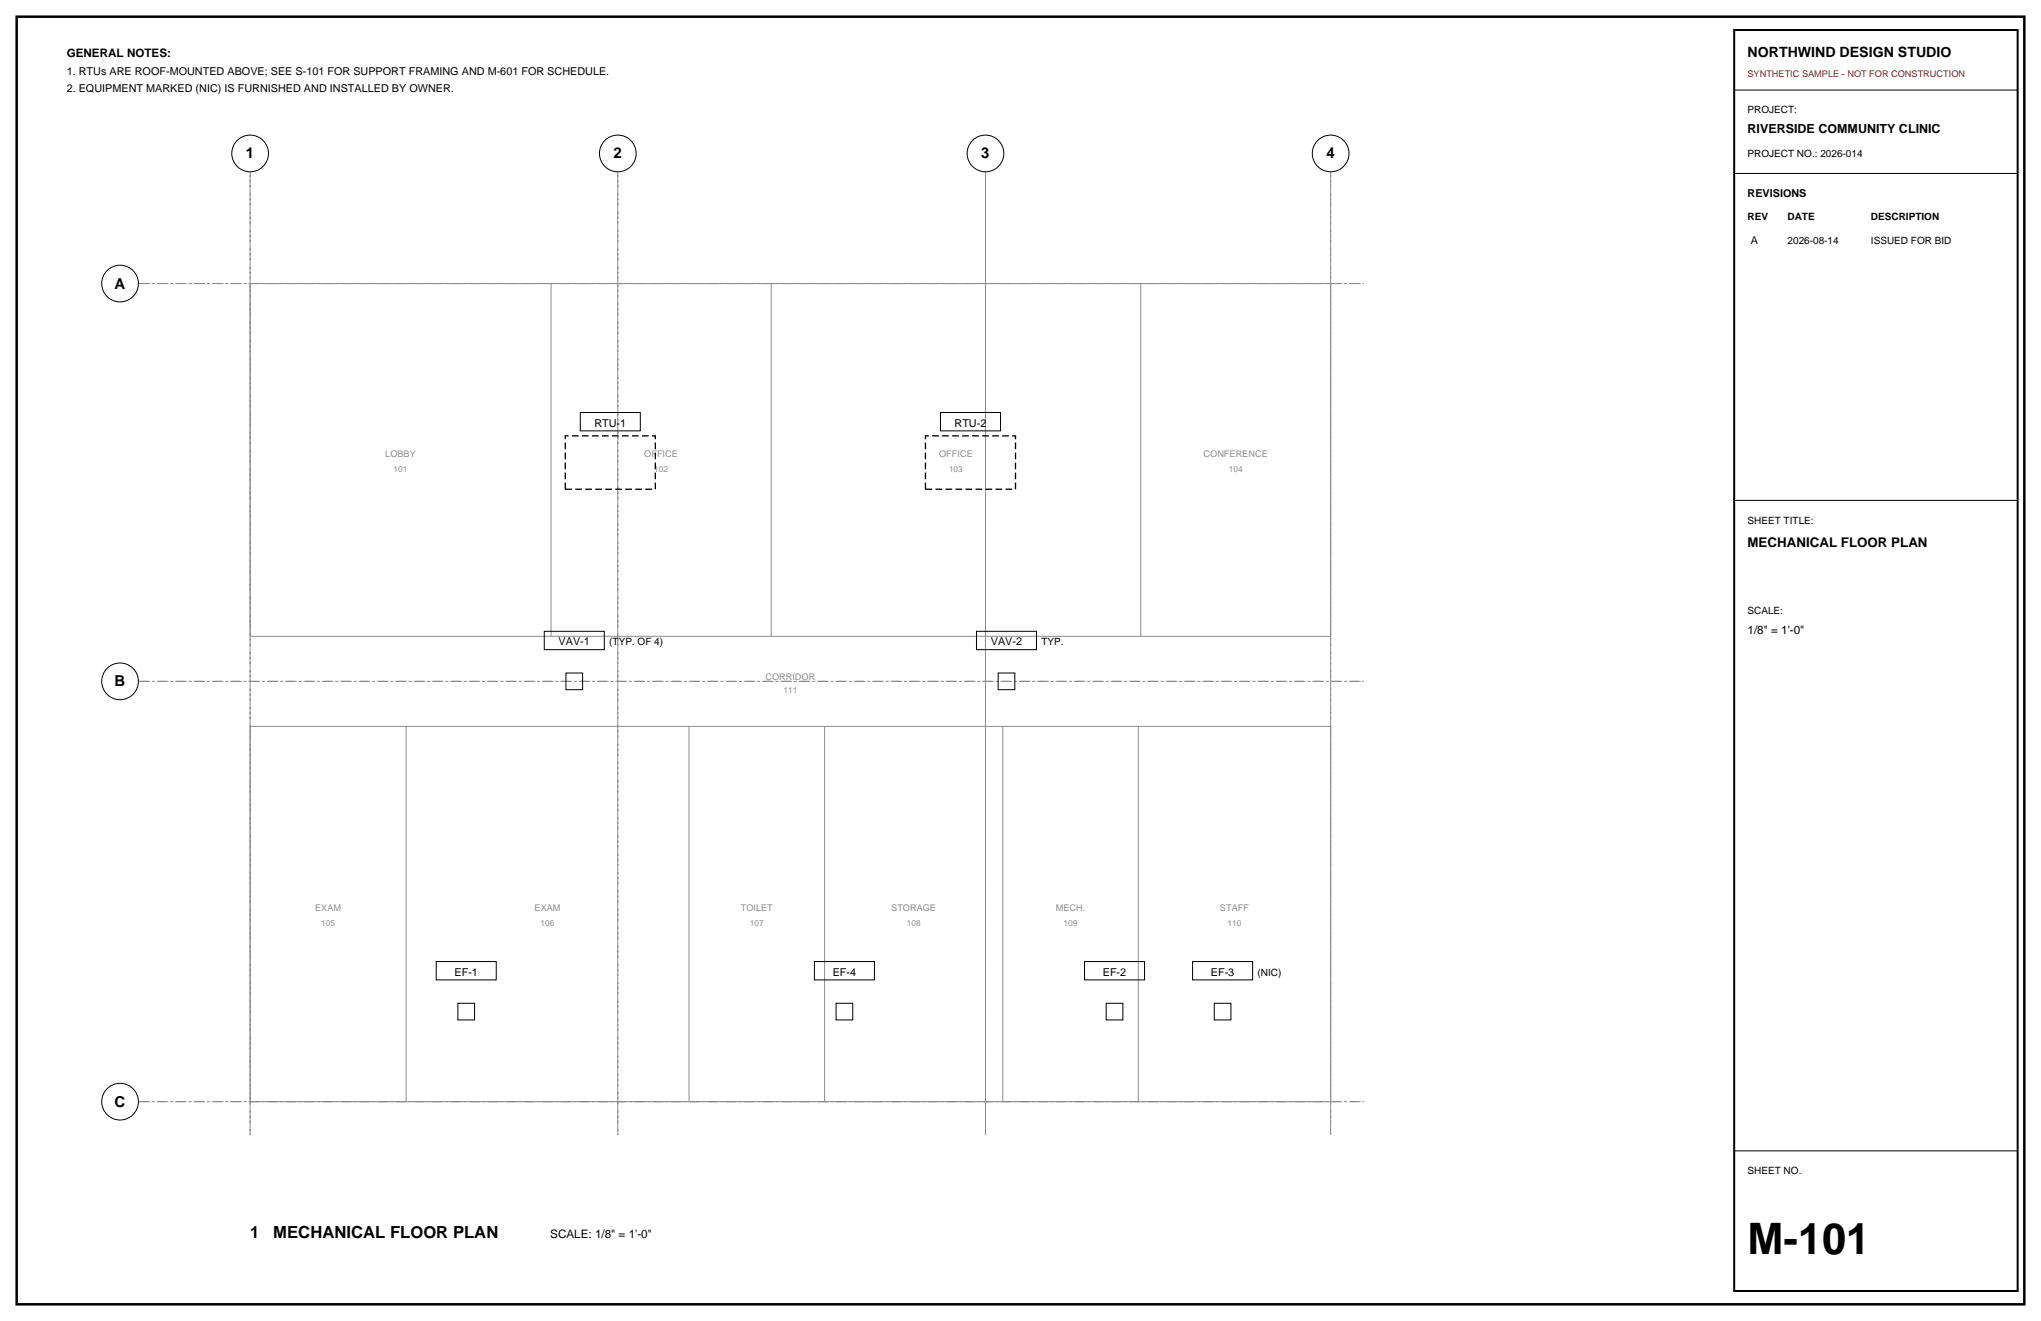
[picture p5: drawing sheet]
<svg xmlns="http://www.w3.org/2000/svg" width="432mm" height="279mm" viewBox="0 0 432 279" stroke-linecap="round" stroke-linejoin="round" font-family="sans-serif">
<defs><g id="words">
<text font-size="9.2" x="369.7" y="265.3">M-101</text>
<g font-size="3.5">
<text x="52.9" y="261.9">1</text>
<text x="57.8" y="261.9">MECHANICAL FLOOR PLAN</text>
</g>
<g font-size="3.2">
<text x="52" y="33.5">1</text>
<text x="129.8" y="33.5">2</text>
<text x="207.6" y="33.5">3</text>
<text x="280.6" y="33.5">4</text>
<text x="24.3" y="61">A</text>
<text x="24.3" y="145.2">B</text>
<text x="24.3" y="234.1">C</text>
</g>
<text font-size="3" x="369.7" y="12">NORTHWIND DESIGN STUDIO</text>
<text font-size="2.8" x="369.7" y="115.7">MECHANICAL FLOOR PLAN</text>
<text font-size="2.6" x="369.7" y="28.2">RIVERSIDE COMMUNITY CLINIC</text>
<g font-size="2.5">
<text x="14.1" y="12">GENERAL NOTES:</text>
<text x="369.7" y="134.1">1/8&quot; = 1'-0&quot;</text>
<text x="116.4" y="261.9">SCALE: 1/8&quot; = 1'-0&quot;</text>
</g>
<g font-size="2.3">
<text x="14.1" y="15.9">1. RTUs ARE ROOF-MOUNTED ABOVE; SEE S-101 FOR SUPPORT FRAMING AND M-601 FOR SCHEDULE.</text>
<text x="14.1" y="19.4">2. EQUIPMENT MARKED (NIC) IS FURNISHED AND INSTALLED BY OWNER.</text>
<text x="369.7" y="41.6">REVISIONS</text>
<text x="370.4" y="51.5">A</text>
<text x="125.7" y="90.2">RTU-1</text>
<text x="201.9" y="90.2">RTU-2</text>
<text x="118.2" y="136.5">VAV-1</text>
<text x="209.6" y="136.5">VAV-2</text>
<text x="96.2" y="206.4">EF-1</text>
<text x="176.2" y="206.4">EF-4</text>
<text x="233.3" y="206.4">EF-2</text>
<text x="256.2" y="206.4">EF-3</text>
</g>
<g font-size="2.1">
<text x="369.7" y="24">PROJECT:</text>
<text x="369.7" y="33.2">PROJECT NO.: 2026-014</text>
<text x="369.7" y="46.6">REV</text>
<text x="378.2" y="46.6">DATE</text>
<text x="395.8" y="46.6">DESCRIPTION</text>
<text x="378.2" y="51.5">2026-08-14</text>
<text x="395.8" y="51.5">ISSUED FOR BID</text>
<text x="369.7" y="110.8">SHEET TITLE:</text>
<text x="369.7" y="129.8">SCALE:</text>
<text x="128.9" y="136.5">(TYP. OF 4)</text>
<text x="220.3" y="136.5">TYP.</text>
<text x="266.1" y="206.4">(NIC)</text>
<text x="369.7" y="248.4">SHEET NO.</text>
</g>
<text font-size="1.9" fill="#d90d0d" x="369.7" y="16.2">SYNTHETIC SAMPLE - NOT FOR CONSTRUCTION</text>
<g font-size="1.9" fill="#8c8c8c">
<text x="81.5" y="96.6">LOBBY</text>
<text x="136.3" y="96.6">OFFICE</text>
<text x="198.7" y="96.6">OFFICE</text>
<text x="254.6" y="96.6">CONFERENCE</text>
<text x="161.9" y="143.8">CORRIDOR</text>
<text x="66.7" y="192.6">EXAM</text>
<text x="113.1" y="192.6">EXAM</text>
<text x="156.7" y="192.6">TOILET</text>
<text x="188.6" y="192.6">STORAGE</text>
<text x="223.4" y="192.6">MECH.</text>
<text x="258.1" y="192.6">STAFF</text>
</g>
<g font-size="1.8" fill="#8c8c8c">
<text x="83.3" y="99.7">101</text>
<text x="138.4" y="99.7">102</text>
<text x="200.8" y="99.7">103</text>
<text x="260" y="99.7">104</text>
<text x="165.7" y="146.6">111</text>
<text x="68" y="195.8">105</text>
<text x="114.4" y="195.8">106</text>
<text x="158.6" y="195.8">107</text>
<text x="191.8" y="195.8">108</text>
<text x="225" y="195.8">109</text>
<text x="259.7" y="195.8">110</text>
</g>
</g></defs>
<path d="M3.5 3.5h424.8v272.4h-424.8z" fill="none" stroke="#000" stroke-width=".53"/>
<path d="M52.9 36.3v203.8zM130.7 36.3v203.8zM208.5 36.3v203.8zM281.5 36.3v203.8zM29.3 60h259.3zM29.3 144.1h259.3zM29.3 233h259.3z" fill="none" stroke="#8c8c8c" stroke-width=".21" stroke-dasharray="2.1 .7 .4 .7" stroke-linecap="butt"/>
<g fill="none" stroke="#000" stroke-width=".21">
<path d="M366.9 19.1h60zM366.9 36.7h60zM122.8 87.3h12.7v3.8h-12.7zM199 87.3h12.7v3.8h-12.7zM366.9 105.8h60zM115.1 133.5h12.7v3.9h-12.7zM206.6 133.5h12.7v3.9h-12.7zM119.7 142.3h3.6v3.6h-3.6zM211.2 142.3h3.5v3.6h-3.5zM92.3 203.4h12.7v3.9h-12.7zM96.9 212.2h3.5v3.5h-3.5zM172.3 203.4h12.7v3.9h-12.7z"/>
<path d="M176.9 212.2h3.5v3.5h-3.5zM229.4 203.4h12.7v3.9h-12.7zM234 212.2h3.6v3.5h-3.6zM252.3 203.4h12.7v3.9h-12.7zM256.9 212.2h3.5v3.5h-3.5zM366.9 243.4h60z"/>
<circle cx="52.9" cy="32.5" r="3.9"/>
<circle cx="130.7" cy="32.5" r="3.9"/>
<circle cx="208.5" cy="32.5" r="3.9"/>
<circle cx="281.5" cy="32.5" r="3.9"/>
<circle cx="25.4" cy="60" r="3.9"/>
<circle cx="25.4" cy="144.1" r="3.9"/>
<circle cx="25.4" cy="233" r="3.9"/>
</g>
<g fill="none" stroke="#8c8c8c" stroke-width=".21">
<path d="M52.9 60h228.6zM52.9 60v74.6zM116.6 60v74.6zM163.2 60v74.6zM241.3 60v74.6zM281.5 60v74.6zM52.9 134.6h228.6zM52.9 153.6v79.4zM52.9 153.6h228.6zM85.9 153.6v79.4zM145.8 153.6v79.4zM174.5 153.6v79.4z"/>
<path d="M212.2 153.6v79.4zM240.8 153.6v79.4zM281.5 153.6v79.4zM52.9 233h228.6z"/>
</g>
<path d="M119.6 92.2h19v11.3h-19zM195.8 92.2h19v11.3h-19z" fill="none" stroke="#000" stroke-width=".28" stroke-dasharray="1.4 .7" stroke-linecap="butt"/>
<path d="M366.9 6.4h60v266.6h-60z" fill="none" stroke="#000" stroke-width=".42"/>
<use href="#words"/>
</svg>
